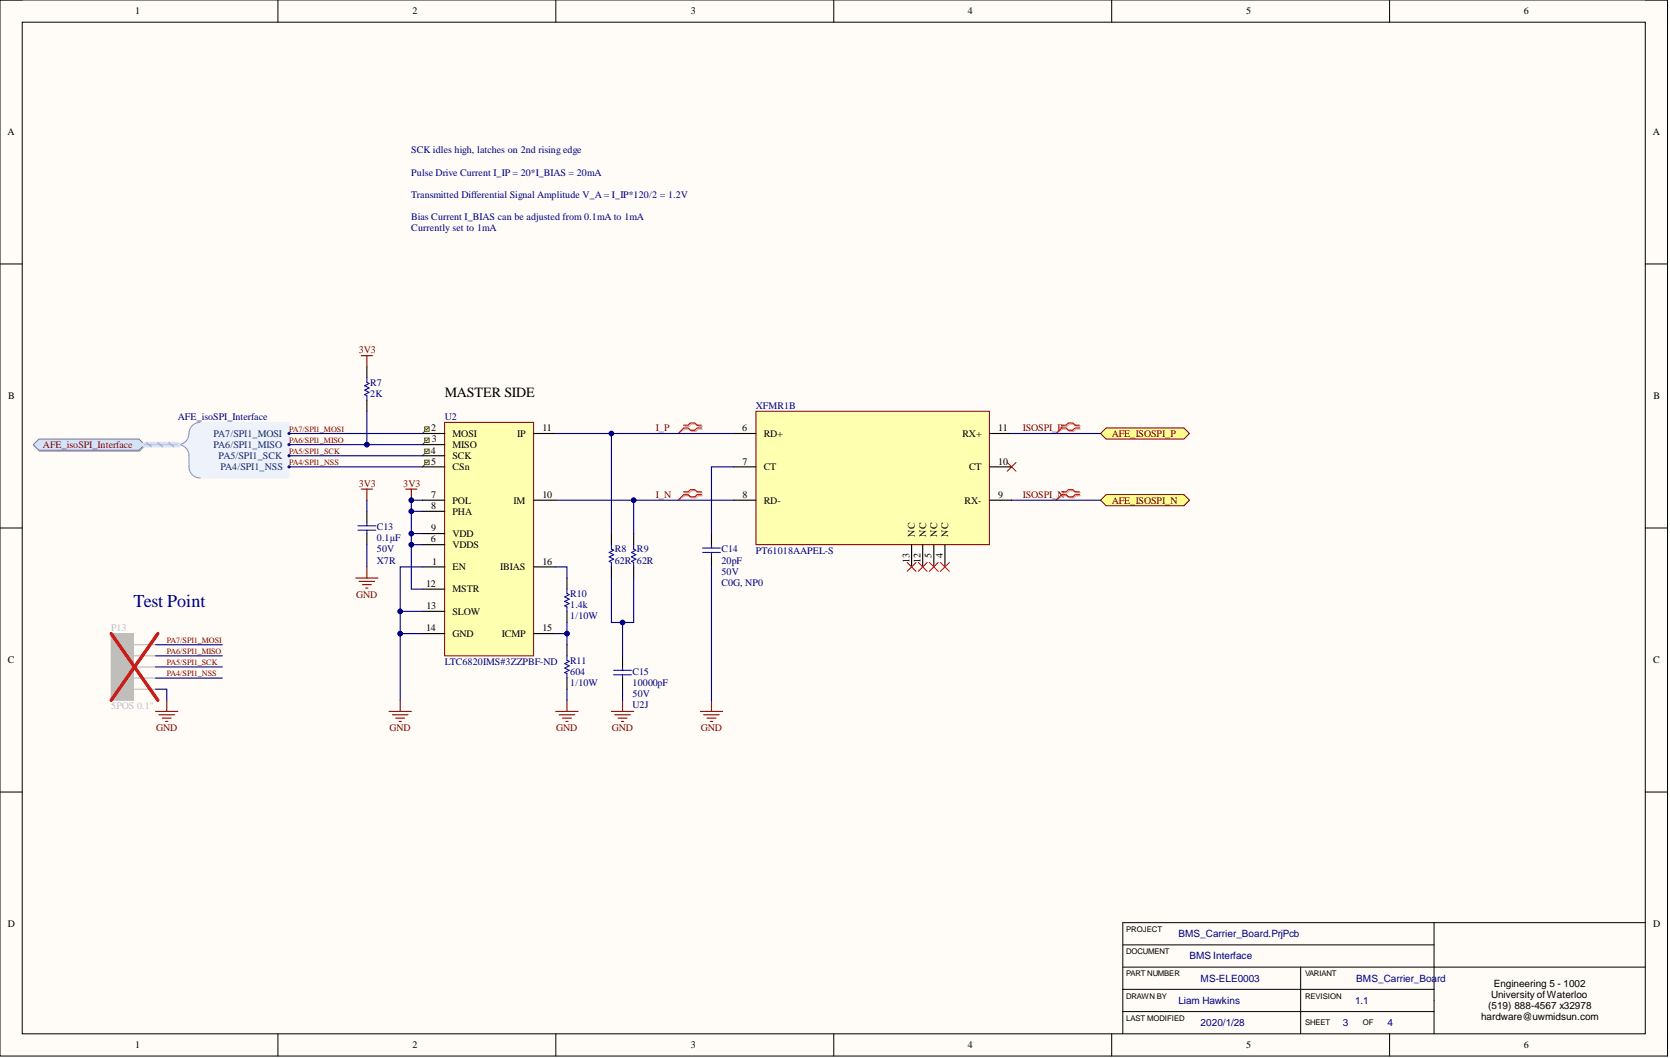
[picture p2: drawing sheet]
<svg xmlns="http://www.w3.org/2000/svg" width="381mm" height="241mm" viewBox="0 0 381 241" stroke-linecap="round" stroke-linejoin="round" font-family="sans-serif">
<defs><g id="words">
<text font-size="4.1" fill="#000080" x="30.4" y="138.5">Test Point</text>
<text font-size="3.2" x="101.4" y="90.6">MASTER SIDE</text>
<g font-size="2.3">
<text x="30.9" y="3.3">1</text>
<text x="94.1" y="3.3">2</text>
<text x="157.6" y="3.3">3</text>
<text x="220.8" y="3.3">4</text>
<text x="284.3" y="3.3">5</text>
<text x="347.6" y="3.3">6</text>
<text x="1.7" y="30.8">A</text>
<text x="377.1" y="30.8">A</text>
<text x="1.9" y="91.1">B</text>
<text x="377.2" y="91.1">B</text>
<text x="98.4" y="98.4">2</text>
<text x="98.5" y="100.9">3</text>
<text x="103.2" y="99.6">MOSI</text>
<text x="118" y="99.6">IP</text>
<text x="123.8" y="98.4">11</text>
<text x="169.3" y="98.4">6</text>
<text x="174.2" y="99.6">RD+</text>
<text x="219.6" y="99.6">RX+</text>
<text x="227.8" y="98.4">11</text>
<text x="98.3" y="103.4">4</text>
<text x="98.4" y="106">5</text>
<text x="103.2" y="102.2">MISO</text>
<text x="103.2" y="104.7">SCK</text>
<text x="103.2" y="107.2">CSn</text>
<text x="169.4" y="106">7</text>
<text x="174.2" y="107.2">CT</text>
<text x="221.1" y="107.2">CT</text>
<text x="227.8" y="106">10</text>
<text x="98.4" y="113.6">7</text>
<text x="123.8" y="113.6">10</text>
<text x="169.4" y="113.6">8</text>
<text x="227.8" y="113.6">9</text>
<text x="98.4" y="116.1">8</text>
<text x="103.2" y="114.8">POL</text>
<text x="103.2" y="117.4">PHA</text>
<text x="117.2" y="114.8">IM</text>
<text x="174.2" y="114.8">RD-</text>
<text x="220.1" y="114.8">RX-</text>
<text x="98.3" y="123.7">6</text>
<text x="98.4" y="121.2">9</text>
<text x="103.2" y="125">VDDS</text>
<text x="103.2" y="122.5">VDD</text>
<text x="208.7" y="122.5" transform="rotate(-90 208.7 122.5)">NC</text>
<text x="211.3" y="122.5" transform="rotate(-90 211.3 122.5)">NC</text>
<text x="213.8" y="122.5" transform="rotate(-90 213.8 122.5)">NC</text>
<text x="216.3" y="122.5" transform="rotate(-90 216.3 122.5)">NC</text>
<text x="98.6" y="128.8">1</text>
<text x="103.2" y="130.1">EN</text>
<text x="114.1" y="130.1">IBIAS</text>
<text x="123.8" y="128.8">16</text>
<text x="207.5" y="128.4" transform="rotate(-90 207.5 128.4)">13</text>
<text x="210" y="128.5" transform="rotate(-90 210 128.5)">12</text>
<text x="212.5" y="127.3" transform="rotate(-90 212.5 127.3)">5</text>
<text x="215.1" y="127.4" transform="rotate(-90 215.1 127.4)">4</text>
<text x="97.2" y="133.9">12</text>
<text x="103.2" y="135.1">MSTR</text>
<text x="97.3" y="138.9">13</text>
<text x="103.2" y="140.2">SLOW</text>
<text x="97.2" y="144">14</text>
<text x="103.2" y="145.3">GND</text>
<text x="114.5" y="145.3">ICMP</text>
<text x="123.8" y="144">15</text>
<text x="1.8" y="151.3">C</text>
<text x="377.1" y="151.3">C</text>
<text x="1.8" y="211.5">D</text>
<text x="377.1" y="211.5">D</text>
<text x="340.2" y="227.7">University of Waterloo</text>
<text x="340.8" y="225.1">Engineering 5 - 1002</text>
<text x="337.9" y="232.7">hardware@uwmidsun.com</text>
<text x="339.5" y="230.2">(519) 888-4567 x32978</text>
<text x="30.9" y="239.1">1</text>
<text x="94.1" y="239.1">2</text>
<text x="157.6" y="239.1">3</text>
<text x="220.8" y="239.1">4</text>
<text x="284.3" y="239.1">5</text>
<text x="347.6" y="239.1">6</text>
</g>
<g font-size="2.3" fill="#000080">
<text x="93.8" y="35">SCK idles high, latches on 2nd rising edge</text>
<text x="93.8" y="40">Pulse Drive Current I_IP = 20*I_BIAS = 20mA</text>
<text x="93.8" y="45.1">Transmitted Differential Signal Amplitude V_A = I_IP*120/2 = 1.2V</text>
<text x="93.8" y="50.2">Bias Current I_BIAS can be adjusted from 0.1mA to 1mA</text>
<text x="93.8" y="52.7">Currently set to 1mA</text>
<text x="84.5" y="88">R7</text>
<text x="40.6" y="95.8">AFE_isoSPI_Interface</text>
<text x="84.5" y="90.5">2K</text>
<text x="101.4" y="95.8">U2</text>
<text x="172.5" y="93.3">XFMR1B</text>
<text x="86" y="123.5">0.1µF</text>
<text x="86" y="120.9">C13</text>
<text x="86" y="126">50V</text>
<text x="86" y="128.5">X7R</text>
<text x="140.3" y="126">R8</text>
<text x="140.3" y="128.5">62R 62R</text>
<text x="145.3" y="126">R9</text>
<text x="164.6" y="128.5">20pF</text>
<text x="164.6" y="131.1">50V</text>
<text x="164.6" y="126">C14</text>
<text x="172.5" y="126.3">PT61018AAPEL-S</text>
<text x="130.1" y="136.1">R10</text>
<text x="164.6" y="133.6">C0G, NP0</text>
<text x="130.1" y="138.7">1.4k</text>
<text x="130.1" y="141.2">1/10W</text>
<text x="101.4" y="151.6">LTC6820IMS#3ZZPBF-ND</text>
<text x="130.1" y="153.9">604</text>
<text x="130.1" y="151.4">R11</text>
<text x="144.3" y="153.9">C15</text>
<text x="130.1" y="156.4">1/10W</text>
<text x="144.3" y="156.4">10000pF</text>
<text x="144.3" y="159">50V</text>
<text x="144.3" y="161.5">U2J</text>
<text x="268.8" y="213.7">BMS_Carrier_Board.PrjPcb</text>
<text x="271.4" y="218.8">BMS Interface</text>
<text x="273.9" y="223.9">MS-ELE0003</text>
<text x="309.4" y="223.9">BMS_Carrier_Board</text>
<text x="268.8" y="228.9">Liam Hawkins</text>
<text x="309.2" y="228.9">1.1</text>
<text x="273.9" y="234">2020/1/28</text>
<text x="306.4" y="234">3</text>
<text x="316.5" y="234">4</text>
</g>
<g font-size="2.3" fill="#800000">
<text x="81.8" y="80.6">3V3</text>
<text x="149.6" y="98.4">I_P</text>
<text x="233.3" y="98.4">ISOSPI_P</text>
<text x="253.6" y="99.6">AFE_ISOSPI_P</text>
<text x="9.8" y="102.2">AFE_isoSPI_Interface</text>
<text x="81.8" y="111">3V3</text>
<text x="92" y="111">3V3</text>
<text x="149.6" y="113.6">I_N</text>
<text x="233.3" y="113.6">ISOSPI_N</text>
<text x="253.6" y="114.8">AFE_ISOSPI_N</text>
<text x="81.2" y="136.4">GND</text>
<text x="35.6" y="166.8">GND</text>
<text x="88.9" y="166.8">GND</text>
<text x="126.9" y="166.8">GND</text>
<text x="139.6" y="166.8">GND</text>
<text x="159.9" y="166.8">GND</text>
</g>
<g font-size="2.3" fill="#003a70">
<text x="48.7" y="99.6">PA7/SPI1_MOSI</text>
<text x="48.7" y="102.2">PA6/SPI1_MISO</text>
<text x="49.9" y="104.7">PA5/SPI1_SCK</text>
<text x="50.3" y="107.2">PA4/SPI1_NSS</text>
</g>
<g font-size="2.3" fill="#bfbebc">
<text x="25.4" y="144">P13</text>
<text x="27.8" y="147.8">1</text>
<text x="27.6" y="155.4">4</text>
<text x="27.6" y="150.3">2</text>
<text x="25.4" y="161.7">5POS 0.1&quot;</text>
<text x="27.6" y="157.9">5</text>
</g>
<g font-size="1.9" fill="#800000">
<text x="65.9" y="101">PA6/SPI1_MISO</text>
<text x="65.9" y="98.4">PA7/SPI1_MOSI</text>
<text x="65.9" y="106.1">PA4/SPI1_NSS</text>
<text x="65.9" y="103.5">PA5/SPI1_SCK</text>
<text x="38" y="146.6">PA7/SPI1_MOSI</text>
<text x="38" y="149.2">PA6/SPI1_MISO</text>
<text x="38" y="151.7">PA5/SPI1_SCK</text>
<text x="38" y="154.2">PA4/SPI1_NSS</text>
</g>
<g font-size="1.8">
<text x="256.9" y="212.5">PROJECT</text>
<text x="256.9" y="217.6">DOCUMENT</text>
<text x="256.9" y="227.8">DRAWN BY</text>
<text x="256.9" y="222.7">PART NUMBER</text>
<text x="297.8" y="227.8">REVISION</text>
<text x="297.8" y="222.7">VARIANT</text>
<text x="256.9" y="232.8">LAST MODIFIED</text>
<text x="297.8" y="233.8">SHEET</text>
<text x="310.9" y="233.8">OF</text>
</g>
</g></defs>
<path d="M0 0h380.4v240.9h-380.4z" fill-rule="evenodd" fill="#fffcf8"/>
<path d="M0 0h380.4v240.9h-380.4z" fill="none" stroke="#000" stroke-width=".23"/>
<path d="M5.1 5.1h370.3v230.7h-370.3z" fill-rule="evenodd" fill="#fffcf8"/>
<g fill="none" stroke="#000" stroke-width=".23">
<path d="M0 0h5.1M63.4 0v5.1M126.8 0v5.1M190.2 0v5.1M253.6 0v5.1M317 0v5.1M375.4 0h5v5.1M5.1 5.1h370.3v230.7h-370.3zM0 60.2h5.1M375.4 60.2h5M0 120.4h5.1M375.4 120.4h5"/>
<path d="M0 180.6h5.1M375.4 180.6h5M256.2 215.5h71M327.2 210.4v25.4M375.4 210.4h-119.2v25.4M63.4 235.8v5.1M126.8 235.8v5.1M190.2 235.8v5.1M253.6 235.8v5.1M256.2 230.7h71M256.2 220.6h119.2M256.2 225.6h71"/>
<path d="M296.7 220.6v15.2M317 235.8v5.1M380.4 235.8v5.1"/>
</g>
<g fill="none" stroke="#800000" stroke-width=".25">
<path d="M82.4 111.5h2.6M83.7 111.5v2.6M92.6 111.5h2.5M93.8 111.5v2.6M81.2 131.8h5M81.9 132.6h3.6M82.7 133.4h2M83.4 134.1h.5M83.7 129.3v2.5M91.3 159.7v2.6M129.3 159.7v2.6M162.3 159.7v2.6"/>
<path d="M88.8 162.3h5M89.5 163h3.6M90.3 163.8h2M91.1 164.5h.5M126.8 162.3h5.1M127.6 163h3.5M128.3 163.8h2.1M129.1 164.5h.5M159.8 162.3h5.1M160.5 163h3.6M161.3 163.8h2M162.1 164.5h.5"/>
</g>
<circle cx="93.8" cy="114.1" r=".51" fill="#000080"/>
<circle cx="93.8" cy="114.1" r=".51" fill="none" stroke="#000080" stroke-width=".23"/>
<path d="M156 97.6l-1.3 1.3M242.2 97.6l-1.3 1.3M156 112.8l-1.3 1.3M229.8 105.5l2 2M231.8 105.5l-2 2M242.2 112.8l-1.3 1.3" fill="none" stroke="#f00" stroke-width=".23"/>
<path d="M83.7 86.2v1l.5 .3-1 .5 1 .5-1 .5 1 .5-1 .5 .5 .3v1M81.7 119.9h4M83.7 119.2v.7M81.7 120.9h4M83.7 120.9v.8M129.3 134.4v1l.6 .2-1.1 .5 1.1 .5-1.1 .6 1.1 .5-1.1 .5 .5 .2v1M160.3 126h4M160.3 125h4M162.3 124.2v.8M162.3 126v.8M129.3 149.6v1l.6 .2-1.1 .6 1.1 .5-1.1 .5 1.1 .5-1.1 .5 .5 .2v1.1" fill="none" stroke="#00f" stroke-width=".25"/>
<path d="M83.7 83.7v2.5M83.7 91.3v2.5M83.7 116.6v2.6M83.7 121.7v2.5M129.3 131.8v2.6M129.3 139.4v2.6M162.3 121.7v2.5M162.3 126.8v2.5M129.3 147v2.6M129.3 154.7v2.5" fill="none" stroke="#000" stroke-width=".25"/>
<path d="M96.9 97.4h1v1h-1zM96.9 99.9h1v1h-1zM96.9 98.4l-.5 .5M97.8 97.5l-.5 .5-.3-.2M96.9 102.4h1v1h-1zM96.9 105h1v1h-1zM96.9 100.9l-.5 .5M96.9 103.4l-.5 .5M96.9 106l-.5 .5M97.8 100.1l-.5 .5-.3-.3M97.8 102.6l-.5 .5-.3-.3M97.8 105.1l-.5 .5-.3-.2" fill="none" stroke="#00bf00" stroke-width=".23"/>
<path d="M156.2 97.2h1l.6-.5h1l.5 .5h1M156.2 97.9h1l.6 .5h1l.5-.5h1M242.5 97.2h1l.5-.5h1l.5 .5h1M242.5 97.9h1l.5 .5h1l.5-.5h1M156.2 112.4h1l.6-.5h1l.5 .5h1M156.2 113.1h1l.6 .5h1l.5-.5h1M242.5 112.4h1l.5-.5h1l.5 .5h1M242.5 113.1h1l.5 .5h1l.5-.5h1" fill="none" stroke="#d0a19e" stroke-width=".25"/>
<path d="M156.2 97.9l-1.5 1M242.5 97.9l-1.6 1M156.2 113.1l-1.5 1M242.5 113.1l-1.6 1" fill="none" stroke="#d0a19e" stroke-width=".23"/>
<path d="M156 97h1l.5-.5h1l.5 .5h1M156 97.6h1l.5 .5h1l.5-.5h1M242.2 97h1l.5-.5h1l.6 .5h1M242.2 97.6h1l.5 .5h1l.6-.5h1M156 112.2h1l.5-.5h1l.5 .5h1M156 112.8h1l.5 .5h1l.5-.5h1M242.2 112.2h1l.5-.5h1l.6 .5h1M242.2 112.8h1l.5 .5h1l.6-.5h1" fill="none" stroke="#f00" stroke-width=".25"/>
<path d="M82.4 81.1h2.6M83.7 81.1v2.6" fill="none" stroke="#800000" stroke-width=".25"/>
<path d="M172.5 93.8h53.2v30.4h-53.2z" fill-rule="evenodd" fill="#ffffb0"/>
<path d="M172.5 93.8h53.2v30.4h-53.2z" fill="none" stroke="#800000" stroke-width=".23"/>
<path d="M167.4 98.9h5.1M225.7 98.9h5.1M167.4 106.5h5.1M167.4 114.1h5.1M225.7 106.5h5.1M225.7 114.1h5.1M208 124.2v5.1M210.5 124.2v5.1M213 124.2v5.1M215.6 124.2v5.1" fill="none" stroke="#000" stroke-width=".25"/>
<path d="M207 128.3l2 2M209 128.3l-2 2M209.5 128.3l2 2M211.5 128.3l-2 2M212 128.3l2.1 2M214.1 128.3l-2.1 2M214.6 128.3l2 2M216.6 128.3l-2 2" fill="none" stroke="#f00" stroke-width=".23"/>
<path d="M43.4 97.6l1-.9 1.3-.4h20.2v12.7h-20.2l-1.3-.3-1-1-.3-1.2v-3.2l-.6-1-1.3-.9 1.3-.8 .6-1.1z" fill-rule="evenodd" fill="#edf2fb"/>
<path d="M43.4 97.6l1-.9 1.3-.4h20.2v12.7h-20.2l-1.3-.3-1-1-.3-1.2v-3.2l-.6-1-1.3-.9 1.3-.8 .6-1.1z" fill="none" stroke="#edf2fb" stroke-width=".23"/>
<path d="M45.7 96.3a2.72 2.72 0 0 0-2.7 3.2 2.53 2.53 0 0 1-2.4 1.9 2.53 2.53 0 0 1 2.5 2.5 5 5 0 0 0 .6 4.2 2.53 2.53 0 0 0 2 .9" fill="none" stroke="#8f9ec9" stroke-width=".25"/>
<circle cx="65.9" cy="98.9" r=".25" fill="#003a70"/>
<circle cx="65.9" cy="98.9" r=".25" fill="none" stroke="#003a70" stroke-width=".23"/>
<circle cx="65.9" cy="101.4" r=".25" fill="#003a70"/>
<circle cx="65.9" cy="101.4" r=".25" fill="none" stroke="#003a70" stroke-width=".23"/>
<circle cx="65.9" cy="103.9" r=".25" fill="#003a70"/>
<circle cx="65.9" cy="103.9" r=".25" fill="none" stroke="#003a70" stroke-width=".23"/>
<circle cx="65.9" cy="106.5" r=".25" fill="#003a70"/>
<circle cx="65.9" cy="106.5" r=".25" fill="none" stroke="#003a70" stroke-width=".23"/>
<path d="M7.7 101.7l1.3-1.3h22.8l1.3 1.3-1.3 1.2h-22.8z" fill-rule="evenodd" fill="#bac0ca"/>
<path d="M7.7 101.7l1.3-1.3h22.8l1.3 1.3-1.3 1.2h-22.8z" fill="none" stroke="#a6acb6" stroke-width=".23"/>
<path d="M7.6 101.4l1.3-1.3h22.8l1.3 1.3-1.3 1.3h-22.8z" fill-rule="evenodd" fill="#d5e4ff"/>
<path d="M7.6 101.4l1.3-1.3h22.8l1.3 1.3-1.3 1.3h-22.8z" fill="none" stroke="#71809b" stroke-width=".23"/>
<path d="M251.1 98.9l1.3-1.3h17.7l1.3 1.3-1.3 1.2h-17.7z" fill-rule="evenodd" fill="#ffff80"/>
<path d="M251.1 98.9l1.3-1.3h17.7l1.3 1.3-1.3 1.2h-17.7z" fill="none" stroke="#800000" stroke-width=".23"/>
<path d="M251.1 114.1l1.3-1.3h17.7l1.3 1.3-1.3 1.3h-17.7z" fill-rule="evenodd" fill="#ffff80"/>
<path d="M251.1 114.1l1.3-1.3h17.7l1.3 1.3-1.3 1.3h-17.7z" fill="none" stroke="#800000" stroke-width=".23"/>
<path d="M25.4 144.5h5v15.2h-5z" fill-rule="evenodd" fill="#bfbebc"/>
<path d="M25.4 144.5h5v15.2h-5z" fill="none" stroke="#bfbebc" stroke-width=".23"/>
<path d="M30.4 147h5.1M30.4 149.6h5.1M30.4 152.1h5.1M30.4 154.7h5.1M30.4 157.2h5.1" fill="none" stroke="#bfbebc" stroke-width=".25"/>
<path d="M25.4 144.5l10.6 15.2M36 144.5l-10.6 15.2" fill="none" stroke="#f00" stroke-width=".76"/>
<path d="M38 159.7v2.6M142 159.7v2.6M35.5 162.3h5.1M36.3 163h3.5M37 163.8h2.1M37.8 164.5h.5M139.5 162.3h5.1M140.3 163h3.5M141 163.8h2M141.8 164.5h.5" fill="none" stroke="#800000" stroke-width=".25"/>
<path d="M139.5 124.2v1l.5 .3-1 .5 1 .5-1 .5 1 .5-1 .5 .5 .3v1M144.6 124.2v1l.5 .3-1 .5 1 .5-1 .5 1 .5-1 .5 .5 .3v1M140 153.9h4.1M140 152.9h4.1M142 152.1v.8M142 153.9v.8" fill="none" stroke="#00f" stroke-width=".25"/>
<path d="M139.5 121.7v2.5M139.5 129.3v2.5M144.6 121.7v2.5M144.6 129.3v2.5M142 149.6v2.5M142 154.7v2.5" fill="none" stroke="#000" stroke-width=".25"/>
<path d="M101.4 96.3h20.3v53.3h-20.3z" fill-rule="evenodd" fill="#ffffb0"/>
<path d="M101.4 96.3h20.3v53.3h-20.3z" fill="none" stroke="#800000" stroke-width=".23"/>
<g fill="none" stroke="#000" stroke-width=".25">
<path d="M96.4 98.9h5M121.7 98.9h5.1M96.4 101.4h5M96.4 103.9h5M96.4 106.5h5M96.4 114.1h5M96.4 116.6h5M121.7 114.1h5.1M96.4 124.2h5M96.4 121.7h5M96.4 134.4h5M96.4 139.4h5"/>
<path d="M96.4 129.3h5M121.7 129.3h5.1M96.4 144.5h5M121.7 144.5h5.1"/>
</g>
<path d="M96.4 121.7h-2.6v12.7h2.6" fill="none" stroke="#000080" stroke-width=".25"/>
<circle cx="93.8" cy="121.7" r=".51" fill="#000080"/>
<circle cx="93.8" cy="121.7" r=".51" fill="none" stroke="#000080" stroke-width=".23"/>
<circle cx="93.8" cy="124.2" r=".51" fill="#000080"/>
<circle cx="93.8" cy="124.2" r=".51" fill="none" stroke="#000080" stroke-width=".23"/>
<path d="M93.8 124.2h2.6" fill="none" stroke="#000080" stroke-width=".25"/>
<circle cx="93.8" cy="124.2" r=".51" fill="#000080"/>
<circle cx="93.8" cy="124.2" r=".51" fill="none" stroke="#000080" stroke-width=".23"/>
<path d="M83.7 124.2v5.1M126.8 129.3h2.5v2.5M129.3 142v5" fill="none" stroke="#000080" stroke-width=".25"/>
<circle cx="129.3" cy="144.5" r=".51" fill="#000080"/>
<circle cx="129.3" cy="144.5" r=".51" fill="none" stroke="#000080" stroke-width=".23"/>
<path d="M93.8 116.6h2.6" fill="none" stroke="#000080" stroke-width=".25"/>
<circle cx="93.8" cy="116.6" r=".51" fill="#000080"/>
<circle cx="93.8" cy="116.6" r=".51" fill="none" stroke="#000080" stroke-width=".23"/>
<path d="M96.4 114.1h-2.6v7.6" fill="none" stroke="#000080" stroke-width=".25"/>
<circle cx="93.8" cy="114.1" r=".51" fill="#000080"/>
<circle cx="93.8" cy="114.1" r=".51" fill="none" stroke="#000080" stroke-width=".23"/>
<circle cx="93.8" cy="116.6" r=".51" fill="#000080"/>
<circle cx="93.8" cy="116.6" r=".51" fill="none" stroke="#000080" stroke-width=".23"/>
<circle cx="93.8" cy="121.7" r=".51" fill="#000080"/>
<circle cx="93.8" cy="121.7" r=".51" fill="none" stroke="#000080" stroke-width=".23"/>
<path d="M230.8 98.9h20.3M83.7 114.1v2.5M230.8 114.1h20.3M162.3 129.3v30.4M126.8 144.5h2.5M129.3 157.2v2.5" fill="none" stroke="#000080" stroke-width=".25"/>
<circle cx="129.3" cy="144.5" r=".51" fill="#000080"/>
<circle cx="129.3" cy="144.5" r=".51" fill="none" stroke="#000080" stroke-width=".23"/>
<path d="M83.7 93.8v7.6" fill="none" stroke="#000080" stroke-width=".25"/>
<circle cx="83.7" cy="101.4" r=".51" fill="#000080"/>
<circle cx="83.7" cy="101.4" r=".51" fill="none" stroke="#000080" stroke-width=".23"/>
<path d="M65.9 101.4h30.5M65.9 106.5h30.5M65.9 103.9h30.5" fill="none" stroke="#000080" stroke-width=".25"/>
<circle cx="83.7" cy="101.4" r=".51" fill="#000080"/>
<circle cx="83.7" cy="101.4" r=".51" fill="none" stroke="#000080" stroke-width=".23"/>
<path d="M65.9 98.9h30.5M126.8 98.9h40.6M35.5 157.2h2.5v2.5M35.5 147h15.2M35.5 149.6h15.2M35.5 152.1h15.2M35.5 154.7h15.2" fill="none" stroke="#000080" stroke-width=".25"/>
<circle cx="139.5" cy="98.9" r=".51" fill="#000080"/>
<circle cx="139.5" cy="98.9" r=".51" fill="none" stroke="#000080" stroke-width=".23"/>
<path d="M139.5 98.9v22.8M167.4 106.5h-5.1v15.2M142 157.2v2.5" fill="none" stroke="#000080" stroke-width=".25"/>
<circle cx="139.5" cy="98.9" r=".51" fill="#000080"/>
<circle cx="139.5" cy="98.9" r=".51" fill="none" stroke="#000080" stroke-width=".23"/>
<path d="M91.3 144.5h5.1" fill="none" stroke="#000080" stroke-width=".25"/>
<circle cx="91.3" cy="144.5" r=".51" fill="#000080"/>
<circle cx="91.3" cy="144.5" r=".51" fill="none" stroke="#000080" stroke-width=".23"/>
<path d="M96.4 139.4h-5.1v20.3" fill="none" stroke="#000080" stroke-width=".25"/>
<circle cx="91.3" cy="139.4" r=".51" fill="#000080"/>
<circle cx="91.3" cy="139.4" r=".51" fill="none" stroke="#000080" stroke-width=".23"/>
<circle cx="91.3" cy="144.5" r=".51" fill="#000080"/>
<circle cx="91.3" cy="144.5" r=".51" fill="none" stroke="#000080" stroke-width=".23"/>
<path d="M96.4 129.3h-5.1v10.1" fill="none" stroke="#000080" stroke-width=".25"/>
<circle cx="91.3" cy="139.4" r=".51" fill="#000080"/>
<circle cx="91.3" cy="139.4" r=".51" fill="none" stroke="#000080" stroke-width=".23"/>
<path d="M33 101.4h7.6" fill="none" stroke="#cbdaff" stroke-width="1.3"/>
<path d="M33.5 101l1 .9M36 101l1 .9M38.6 101l1 .9" fill="none" stroke="#adbce7" stroke-width=".38"/>
<path d="M33 101.4h7.6" fill="none" stroke="#adbce7" stroke-width=".25"/>
<path d="M142 142v7.6" fill="none" stroke="#000080" stroke-width=".25"/>
<circle cx="142" cy="142" r=".51" fill="#000080"/>
<circle cx="142" cy="142" r=".51" fill="none" stroke="#000080" stroke-width=".23"/>
<path d="M126.8 114.1h40.6" fill="none" stroke="#000080" stroke-width=".25"/>
<circle cx="144.6" cy="114.1" r=".51" fill="#000080"/>
<circle cx="144.6" cy="114.1" r=".51" fill="none" stroke="#000080" stroke-width=".23"/>
<path d="M139.5 131.8v10.2h5.1v-10.2" fill="none" stroke="#000080" stroke-width=".25"/>
<circle cx="142" cy="142" r=".51" fill="#000080"/>
<circle cx="142" cy="142" r=".51" fill="none" stroke="#000080" stroke-width=".23"/>
<path d="M144.6 114.1v7.6" fill="none" stroke="#000080" stroke-width=".25"/>
<circle cx="144.6" cy="114.1" r=".51" fill="#000080"/>
<circle cx="144.6" cy="114.1" r=".51" fill="none" stroke="#000080" stroke-width=".23"/>
<use href="#words"/>
</svg>
